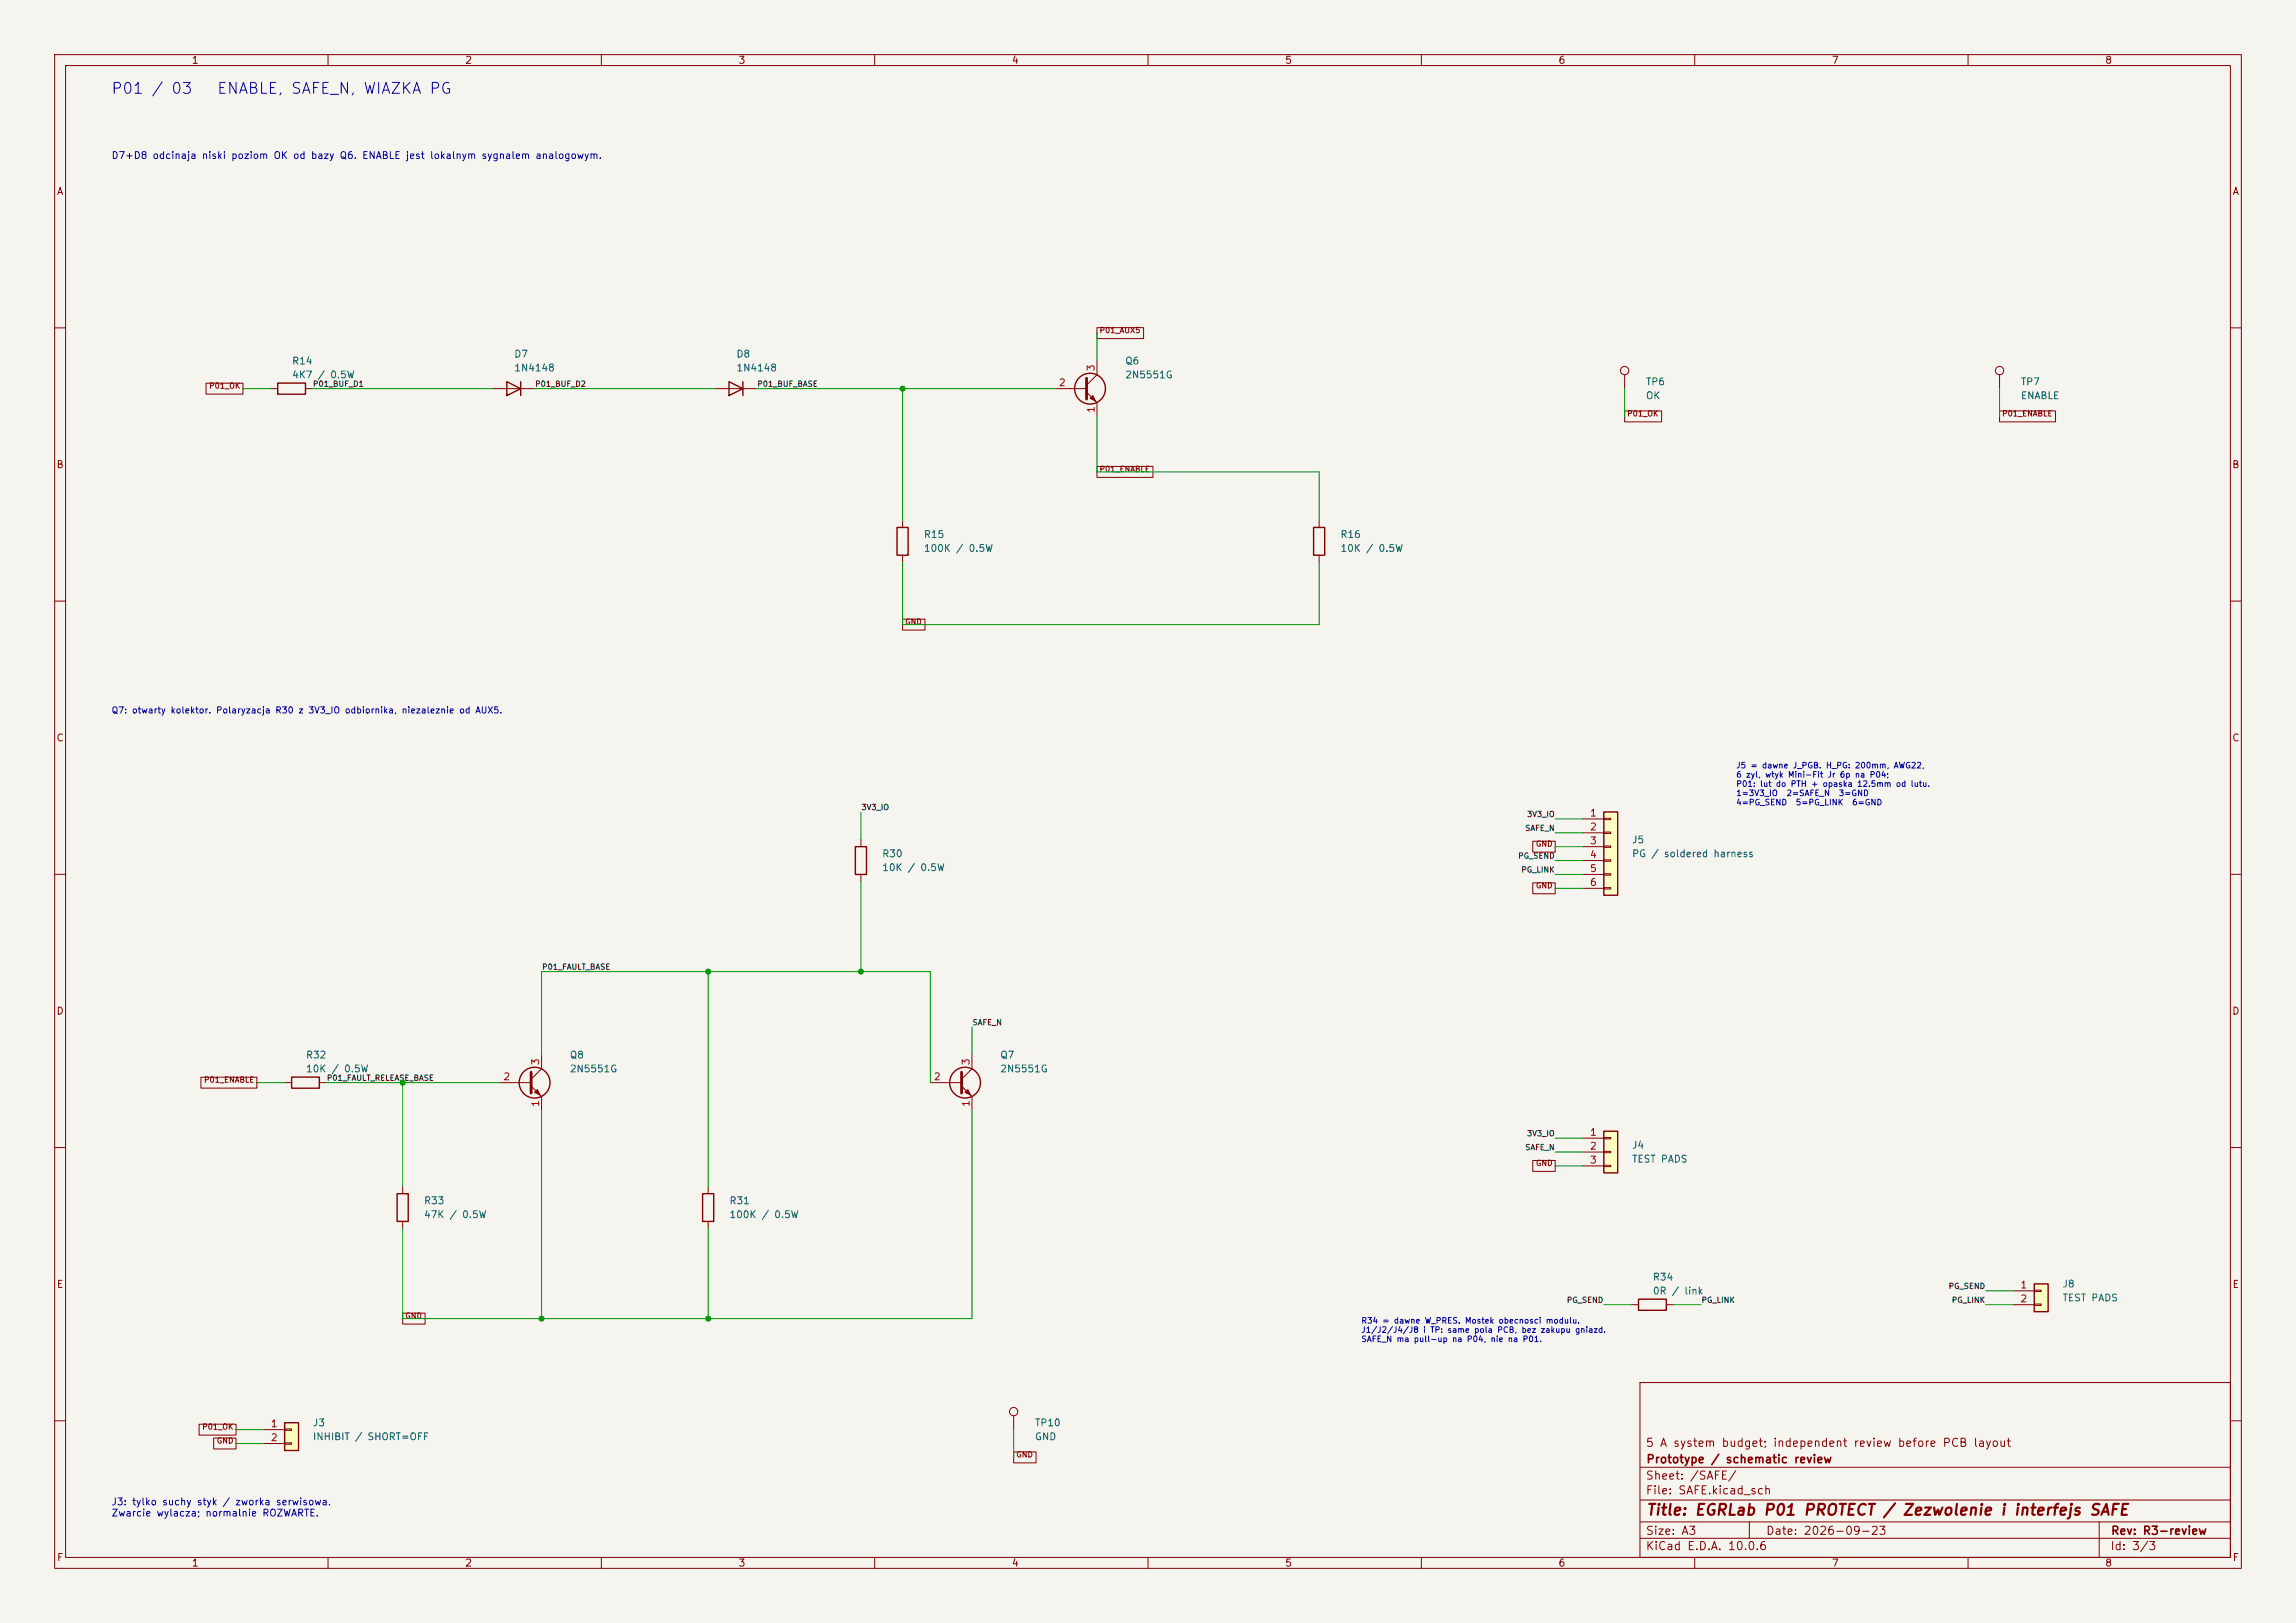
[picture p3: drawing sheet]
<svg xmlns="http://www.w3.org/2000/svg" width="420mm" height="297mm" viewBox="0 0 420 297" stroke-linecap="round" stroke-linejoin="round" font-family="sans-serif">
<defs><g id="words">
<g font-size="2" fill="#0000c2">
<text x="20.2" y="17.7">P01 / 03</text>
<text x="39.6" y="17.7">ENABLE, SAFE_N, WIAZKA PG</text>
</g>
<text font-size="2" fill="#840000" x="301" y="277.8">Title: EGRLab P01 PROTECT / Zezwolenie i interfejs SAFE</text>
<g font-size="1.5" fill="#840000">
<text x="300.9" y="265.1">5 A system budget; independent review before PCB layout</text>
<text x="301" y="268.1">Prototype / schematic review</text>
<text x="300.9" y="273.8">File: SAFE.kicad_sch</text>
<text x="300.9" y="271.1">Sheet: /SAFE/</text>
<text x="300.9" y="281.2">Size: A3</text>
<text x="322.9" y="281.2">Date: 2026-09-23</text>
<text x="386" y="281.2">Rev: R3-review</text>
<text x="300.9" y="284">KiCad E.D.A. 10.0.6</text>
<text x="385.9" y="284">Id: 3/3</text>
</g>
<g font-size="1.3" fill="#840000">
<text x="35" y="12">1</text>
<text x="85" y="12">2</text>
<text x="135" y="12">3</text>
<text x="185" y="12">4</text>
<text x="235" y="12">5</text>
<text x="285" y="12">6</text>
<text x="335" y="12">7</text>
<text x="385" y="12">8</text>
<text x="10.3" y="36">A</text>
<text x="408.3" y="36">A</text>
<text x="10.2" y="86">B</text>
<text x="408.2" y="86">B</text>
<text x="10.2" y="136">C</text>
<text x="408.2" y="136">C</text>
<text x="10.2" y="186">D</text>
<text x="408.2" y="186">D</text>
<text x="10.3" y="236">E</text>
<text x="408.3" y="236">E</text>
<text x="10.3" y="286">F</text>
<text x="35" y="287">1</text>
<text x="85" y="287">2</text>
<text x="135" y="287">3</text>
<text x="185" y="287">4</text>
<text x="235" y="287">5</text>
<text x="285" y="287">6</text>
<text x="335" y="287">7</text>
<text x="385" y="287">8</text>
<text x="408.3" y="286">F</text>
</g>
<g font-size="1.3" fill="#0000c2">
<text x="20.3" y="29.4">D7+D8 odcinaja niski poziom OK od bazy Q6. ENABLE jest lokalnym sygnalem analogowym.</text>
<text x="20.3" y="275.8">J3: tylko suchy styk / zworka serwisowa.</text>
<text x="20.3" y="277.8">Zwarcie wylacza; normalnie ROZWARTE.</text>
</g>
<g font-size="1.3" fill="#006464">
<text x="94" y="65.7">D7</text>
<text x="134.6" y="65.7">D8</text>
<text x="53.3" y="67">R14</text>
<text x="53.3" y="69.5">4K7 / 0.5W</text>
<text x="94" y="68.3">1N4148</text>
<text x="134.6" y="68.3">1N4148</text>
<text x="205.7" y="67">Q6</text>
<text x="205.7" y="69.5">2N5551G</text>
<text x="301" y="70.8">TP6</text>
<text x="369.6" y="70.8">TP7</text>
<text x="301" y="73.4">OK</text>
<text x="369.6" y="73.4">ENABLE</text>
<text x="168.9" y="98.8">R15</text>
<text x="168.9" y="101.3">100K / 0.5W</text>
<text x="245.1" y="98.8">R16</text>
<text x="245.1" y="101.3">10K / 0.5W</text>
<text x="298.4" y="154.6">J5</text>
<text x="161.3" y="157.2">R30</text>
<text x="161.3" y="159.7">10K / 0.5W</text>
<text x="298.4" y="157.2">PG / soldered harness</text>
<text x="55.9" y="194">R32</text>
<text x="55.9" y="196.5">10K / 0.5W</text>
<text x="104.1" y="194">Q8</text>
<text x="104.1" y="196.5">2N5551G</text>
<text x="182.9" y="194">Q7</text>
<text x="182.9" y="196.5">2N5551G</text>
<text x="298.4" y="210.5">J4</text>
<text x="298.4" y="213.1">TEST PADS</text>
<text x="77.5" y="220.7">R33</text>
<text x="133.3" y="220.7">R31</text>
<text x="77.5" y="223.2">47K / 0.5W</text>
<text x="133.3" y="223.2">100K / 0.5W</text>
<text x="302.2" y="234.6">R34</text>
<text x="302.2" y="237.2">0R / link</text>
<text x="377.2" y="235.9">J8</text>
<text x="377.2" y="238.5">TEST PADS</text>
<text x="57.1" y="261.3">J3</text>
<text x="57.1" y="263.9">INHIBIT / SHORT=OFF</text>
<text x="189.2" y="261.3">TP10</text>
<text x="189.2" y="263.9">GND</text>
</g>
<g font-size="1.3" fill="#a90000">
<text x="193.6" y="71">2</text>
<text x="200.5" y="68" transform="rotate(-90 200.5 68)">3</text>
<text x="200.5" y="75.7" transform="rotate(-90 200.5 75.7)">1</text>
<text x="290.7" y="149.7">1</text>
<text x="290.7" y="152.3">2</text>
<text x="290.7" y="154.8">3</text>
<text x="290.7" y="157.3">4</text>
<text x="290.7" y="159.9">5</text>
<text x="290.7" y="162.4">6</text>
<text x="92" y="198">2</text>
<text x="98.9" y="195" transform="rotate(-90 98.9 195)">3</text>
<text x="170.7" y="198">2</text>
<text x="177.7" y="195" transform="rotate(-90 177.7 195)">3</text>
<text x="98.9" y="202.7" transform="rotate(-90 98.9 202.7)">1</text>
<text x="177.7" y="202.7" transform="rotate(-90 177.7 202.7)">1</text>
<text x="290.7" y="208.1">1</text>
<text x="290.7" y="210.7">2</text>
<text x="290.7" y="213.2">3</text>
<text x="369.5" y="236.1">1</text>
<text x="369.5" y="238.6">2</text>
<text x="49.4" y="261.5">1</text>
<text x="49.4" y="264">2</text>
</g>
<text font-size="1.2" fill="#0000c2" x="20.3" y="130.8">Q7: otwarty kolektor. Polaryzacja R30 z 3V3_IO odbiornika, niezaleznie od AUX5.</text>
<g font-size="1.1" fill="#0000c2">
<text x="317.5" y="140.9">J5 = dawne J_PGB. H_PG: 200mm, AWG22,</text>
<text x="317.5" y="142.5">6 zyl, wtyk Mini-Fit Jr 6p na P04;</text>
<text x="317.5" y="144.2">P01: lut do PTH + opaska 12.5mm od lutu.</text>
<text x="317.5" y="145.9">1=3V3_IO</text>
<text x="317.5" y="147.6">4=PG_SEND</text>
<text x="326.7" y="145.9">2=SAFE_N</text>
<text x="328.4" y="147.6">5=PG_LINK</text>
<text x="336.2" y="145.9">3=GND</text>
<text x="338.7" y="147.6">6=GND</text>
<text x="248.9" y="242.5">R34 = dawne W_PRES. Mostek obecnosci modulu.</text>
<text x="248.9" y="244.1">J1/J2/J4/J8 i TP: same pola PCB, bez zakupu gniazd.</text>
<text x="248.9" y="245.8">SAFE_N ma pull-up na P04, nie na P01.</text>
</g>
<g font-size="1" fill="#840000">
<text x="201" y="61.2">P01_AUX5</text>
<text x="38.2" y="71.4">P01_OK</text>
<text x="297.6" y="76.4">P01_OK</text>
<text x="366.1" y="76.4">P01_ENABLE</text>
<text x="201" y="86.6">P01_ENABLE</text>
<text x="165.5" y="114.5">GND</text>
<text x="280.9" y="155.2">GND</text>
<text x="280.9" y="162.8">GND</text>
<text x="37.2" y="198.4">P01_ENABLE</text>
<text x="280.9" y="213.6">GND</text>
<text x="74" y="241.5">GND</text>
<text x="36.9" y="261.9">P01_OK</text>
<text x="39.6" y="264.4">GND</text>
<text x="185.8" y="266.9">GND</text>
</g>
<g font-size="1" fill="#0f0f0f">
<text x="57.2" y="71">P01_BUF_D1</text>
<text x="97.8" y="71">P01_BUF_D2</text>
<text x="138.4" y="71">P01_BUF_BASE</text>
<text x="157.5" y="148.5">3V3_IO</text>
<text x="279.2" y="149.8">3V3_IO</text>
<text x="278.9" y="152.3">SAFE_N</text>
<text x="277.6" y="157.4">PG_SEND</text>
<text x="278.2" y="159.9">PG_LINK</text>
<text x="99.1" y="177.7">P01_FAULT_BASE</text>
<text x="177.8" y="187.9">SAFE_N</text>
<text x="59.7" y="198">P01_FAULT_RELEASE_BASE</text>
<text x="279.2" y="208.2">3V3_IO</text>
<text x="278.9" y="210.7">SAFE_N</text>
<text x="286.5" y="238.7">PG_SEND</text>
<text x="311.2" y="238.7">PG_LINK</text>
<text x="356.4" y="236.1">PG_SEND</text>
<text x="356.9" y="238.7">PG_LINK</text>
</g>
</g></defs>
<path d="M0 0h420v297h-420z" fill="#f5f4ef" stroke="#f5f4ef" stroke-width=".18"/>
<g fill="none" stroke="#840000" stroke-width=".18">
<path d="M10 10h400v277h-400zM12 12h396v273h-396zM60 10v2M110 10v2M160 10v2M210 10v2M260 10v2M310 10v2M360 10v2M10 60h2M130.8 71.1h7.6M408 60h2"/>
<path d="M165.1 95.3v1.2M10 110h2M165.1 101.6v1.3M408 110h2M10 160h2M408 160h2M170.2 198.1h5.7M175.9 198.8l1.9 1.9v2.5M177.8 193v2.6l-1.9 1.9M10 210h2M408 210h2M298.4 238.8h1.3"/>
<path d="M304.8 238.8h1.3M300 253h108v32h-108zM10 260h2M300 278.5h108M300 274.5h108M300 268.5h108M320 278.5v3M384 278.5v6.5M408 260h2M60 285v2M110 285v2M160 285v2"/>
<path d="M210 285v2M260 285v2M300 281.5h108M310 285v2M360 285v2"/>
</g>
<path d="M175.9 196.2v3.8" fill="none" stroke="#840000" stroke-width=".51"/>
<g fill="none" stroke="#840000" stroke-width=".25">
<path d="M133.3 69.9l2.6 1.2-2.6 1.3zM135.9 69.9v2.5M164.1 96.5h2v5.1h-2zM299.7 237.7h5.1v2.1h-5.1z"/>
<circle cx="176.5" cy="198.1" r="2.82"/>
</g>
<path d="M176.5 199.9l.5-.5 .5 1z" fill="#840000" stroke="#840000" stroke-width=".18"/>
<path d="M293.4 207h2.5v7.6h-2.5z" fill="#ffffc2"/>
<path d="M240.3 96.5h2v5.1h-2zM156.5 154.9h2v5.1h-2zM72.6 218.4h2.1v5.1h-2.1zM293.4 207h2.5v7.6h-2.5z" fill="none" stroke="#840000" stroke-width=".25"/>
<path d="M241.3 95.3v1.2M241.3 101.6v1.3M157.5 153.7v1.2M157.5 160v1.3M73.7 217.2v1.2M289.6 208.3h3.8M289.6 210.8h3.8M289.6 213.4h3.8M293.4 208.2h1.2v.2h-1.2zM293.4 210.7h1.2v.2h-1.2zM293.4 213.2h1.2v.3h-1.2zM73.7 223.5v1.3" fill="none" stroke="#840000" stroke-width=".18"/>
<path d="M372.1 234.9h2.5v5.1h-2.5z" fill="#ffffc2"/>
<path d="M50.8 70.1h5.1v2h-5.1zM92.7 69.9l2.5 1.2-2.5 1.3zM95.2 69.9v2.5M53.3 197.1h5.1v2h-5.1zM372.1 234.9h2.5v5.1h-2.5z" fill="none" stroke="#840000" stroke-width=".25"/>
<path d="M49.5 71.1h1.3M55.9 71.1h1.2M90.2 71.1h7.6M52.1 198.1h1.2M58.4 198.1h1.3M368.3 236.2h3.8M368.3 238.8h3.8M372.1 236.1h1.3v.2h-1.3zM372.1 238.6h1.3v.3h-1.3z" fill="none" stroke="#840000" stroke-width=".18"/>
<path d="M52.1 260.3h2.5v5.1h-2.5z" fill="#ffffc2"/>
<path d="M52.1 260.3h2.5v5.1h-2.5z" fill="none" stroke="#840000" stroke-width=".25"/>
<path d="M48.3 261.6h3.8M48.3 264.2h3.8M52.1 261.5h1.2v.2h-1.2zM52.1 264h1.2v.3h-1.2z" fill="none" stroke="#840000" stroke-width=".18"/>
<path d="M293.4 148.6h2.5v15.2h-2.5z" fill="#ffffc2"/>
<g fill="none" stroke="#840000" stroke-width=".25">
<path d="M293.4 148.6h2.5v15.2h-2.5zM128.5 218.4h2.1v5.1h-2.1z"/>
<circle cx="199.4" cy="71.1" r="2.82"/>
<circle cx="97.8" cy="198.1" r="2.82"/>
</g>
<g fill="none" stroke="#840000" stroke-width=".18">
<path d="M200.7 60h8.5v2h-8.5zM37.7 70.1h6.7v2h-6.7zM193 71.1h5.8M198.8 71.8l1.9 1.9v2.5M200.7 66v2.6l-1.9 1.9M297.2 75.2h6.7v2h-6.7zM297.2 68.6v2.5M365.8 75.2h10.2v2h-10.2zM365.8 68.6v2.5M200.7 85.4h10.2v2h-10.2zM165.1 113.3h4.1v2h-4.1zM280.4 153.9h4.1v2h-4.1z"/>
<path d="M289.6 149.9h3.8M289.6 152.4h3.8M289.6 154.9h3.8M289.6 157.5h3.8M293.4 149.7h1.2v.3h-1.2zM293.4 152.3h1.2v.2h-1.2zM293.4 154.8h1.2v.3h-1.2zM293.4 157.4h1.2v.2h-1.2zM293.4 159.9h1.2v.2h-1.2zM280.4 161.6h4.1v2h-4.1zM289.6 160h3.8M289.6 162.6h3.8"/>
<path d="M293.4 162.4h1.2v.3h-1.2zM36.7 197.1h10.3v2h-10.3zM91.4 198.1h5.8M97.2 198.8l1.9 1.9v2.5M99.1 193v2.6l-1.9 1.9M129.5 217.2v1.2M280.4 212.4h4.1v2h-4.1zM129.5 223.5v1.3M73.7 240.3h4.1v2h-4.1zM185.4 259.1v2.5M36.4 260.6h6.8v2h-6.8zM39.1 263.2h4.1v2h-4.1z"/>
<path d="M185.4 265.7h4.1v2h-4.1z"/>
<circle cx="297.2" cy="67.8" r=".76"/>
<circle cx="365.8" cy="67.8" r=".76"/>
<circle cx="185.4" cy="258.3" r=".76"/>
</g>
<path d="M198.8 69.2v3.8M97.2 196.2v3.8" fill="none" stroke="#840000" stroke-width=".51"/>
<g fill="#840000" stroke="#840000" stroke-width=".18">
<path d="M97.8 199.9l.5-.5 .5 1z"/>
<path d="M199.4 72.9l.5-.5 .5 1z"/>
</g>
<g fill="none" stroke="#009600" stroke-width=".18">
<path d="M44.4 71.1h5.1M57.1 71.1h33.1M97.8 71.1h33M138.4 71.1h54.6M165.1 71.1v24.2M200.7 76.2v10.2h40.6v8.9M200.7 61v5M297.2 71.1v5.1M365.8 71.1v5.1M165.1 102.9v11.4h76.2v-11.4M157.5 148.6v5.1M284.5 149.9h5.1"/>
<path d="M284.5 152.4h5.1M284.5 154.9h5.1M284.5 157.5h5.1M129.5 177.8v39.4M157.5 161.3v16.5M284.5 160h5.1M284.5 162.6h5.1M47 198.1h5.1M59.7 198.1h31.7M73.7 198.1v19.1M99.1 193v-15.2h71.1v20.3M177.8 188v5"/>
<path d="M99.1 203.2v38.1M177.8 203.2v38.1h-104.1v-16.5M284.5 208.3h5.1M284.5 210.8h5.1M284.5 213.4h5.1M129.5 224.8v16.5M293.4 238.8h5M306.1 238.8h5M363.2 236.2h5.1M363.2 238.8h5.1M43.2 261.6h5.1M43.2 264.2h5.1"/>
<path d="M185.4 261.6v5.1"/>
</g>
<g fill="#009600" stroke="#009600" stroke-width=".18">
<circle cx="99.1" cy="241.3" r=".46"/>
<circle cx="129.5" cy="241.3" r=".46"/>
<circle cx="73.7" cy="198.1" r=".46"/>
<circle cx="129.5" cy="177.8" r=".46"/>
<circle cx="165.1" cy="71.1" r=".46"/>
<circle cx="157.5" cy="177.8" r=".46"/>
</g>
<use href="#words"/>
</svg>
